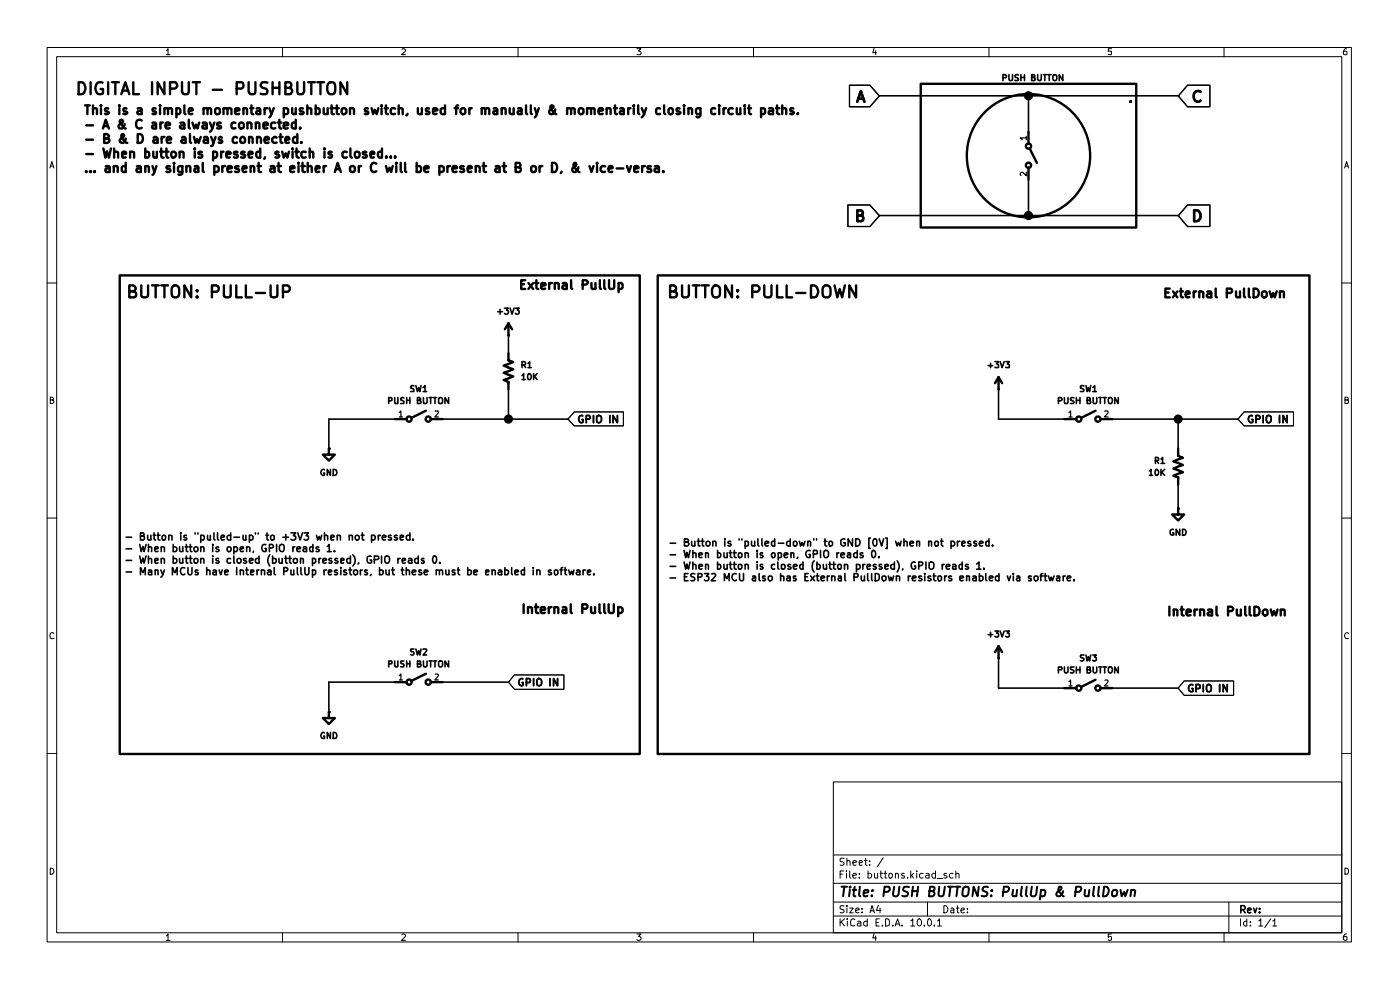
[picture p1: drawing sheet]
<svg xmlns="http://www.w3.org/2000/svg" width="297mm" height="210mm" viewBox="0 0 297 210" stroke-linecap="round" stroke-linejoin="round" font-family="sans-serif">
<g fill="none" stroke="#000" stroke-width=".21">
<path d="M10 10.1h276.7v189.7h-276.7zM12 12h272.6v185.9h-272.6zM35.3 10.8l.3-.5v1.3M35.3 11.6h.8M59.9 10.1v1.9M85.3 10.5l.1-.2h.4l.2 .5-.8 .8h.8M109.9 10.1v1.9M135.1 10.3h.9l-.5 .5 .4 .1 .1 .5-.2 .2-.7-.1M159.9 10.1v1.9M185.4 10.2l-.2 1h.7M185.8 10.8v.8M209.8 10.1v1.9"/>
<path d="M235.8 10.3h-.7v.6h.7v.6h-.7M259.7 10.1v1.9M285.7 10.3l-.5 .1-.1 .3-.1 .7 .2 .2 .5-.1v-.6l-.5-.1-.2 .3M10.6 35.6l.4-1.3 .4 1.3M10.7 35.2h.6M285.2 35.6l.5-1.3 .4 1.3M285.4 35.2h.6M10 60h2M284.6 60h2.1M10.7 84.8h.5l.1-.3-.2-.3h-.4v1.4h.5l.2-.3v-.2l-.3-.3M121.8 87.4h10.4v2.9h-10.4l-1.3-1.4zM263.9 87.4h10.5v2.9h-10.5l-1.3-1.4z"/>
<path d="M285.3 84.8h.6l.1-.4-.7-.2v1.4h.5l.2-.1 .1-.4-.4-.3M10 109.9h2M284.6 109.9h2.1M11.4 134.4l-.2-.2-.5 .2-.1 .4 .2 .7 .6-.1M286.1 134.4a.58 .58 0 0 0-.8 .1 .58 .58 0 0 0 .1 .8l.1 .2 .6-.1M10 159.9h2M109.1 143.2h10.5v3h-10.5l-1.2-1.5zM251.2 144.4h10.5v3.1h-10.5l-1.3-1.5zM284.6 159.9h2.1M176.8 165.9h107.8v32h-107.8zM10.7 184.1a.71 .71 0 0 1 .7 .5 .71 .71 0 0 1-.2 .8h-.5zM35.3 198.5l.3-.4v1.4"/>
<path d="M35.3 199.5h.8M59.9 197.9v1.9M85.3 198.3l.1-.2h.4l.2 .4-.8 1h.8M109.9 197.9v1.9M135.1 198.1h.9l-.5 .5h.2l.3 .3v.3l-.3 .3h-.4l-.2-.2M159.9 197.9v1.9M176.8 194.3h107.8M176.8 191.3h107.8M176.8 187.4h107.8M176.8 181.4h107.8M178.2 194.9v1.5M178.2 185.4h.5"/>
<path d="M178.5 195.6l.7 .8M179 184.7h-.8v1.6M179.1 192.2a.64 .64 0 0 0-.9 .1v.4l.7 .3 .2 .4a.6 .6 0 0 1-.9 .1M179.1 182.1a.64 .64 0 0 0-.9 .1v.4l.7 .3 .2 .4a.6 .6 0 0 1-.9 .2M179.2 194.9l-1 .8M179.6 184.7v.2M179.6 185.3v1M179.7 192.1v.2M179.7 182.7v-.1a.36 .36 0 0 1 .6 .2v.8M179.7 182v1.6M179.7 192.6v1M179.7 194.9v.2"/>
<path d="M179.7 195.4v1M180.3 192.6h.7l-.7 1h.7M180.3 184.7v1.3l.2 .3M180.9 185.8l.8-.2-.1-.3h-.4l-.3 .1 .1 .8h.6M180.9 183l.8-.1-.1-.3-.4-.1-.3 .3 .1 .7h.6M181.4 195.1a.59 .59 0 0 0-.8-.1 .59 .59 0 0 0-.2 .7l.1 .6 .4 .1 .5-.1M181.5 193.1l.8-.1-.1-.3-.4-.1-.3 .3v.6l.3 .1 .4-.1M181.9 195.5h.6l.1 .9M182.3 186.1v.2M182.3 185.3v.1M182.3 183l.7-.1-.2-.4-.5 .1v.9h.6M182.6 195.7l-.5 .1-.2 .3 .2 .3 .5-.1"/>
<path d="M182.9 193.5v.1M182.9 192.7v.2M183.4 182.5h.6M183.6 182v1.5l.4 .1M184 195.5h-.6l-.2 .7a.52 .52 0 0 0 .8 .1M184 194.9v1.5M184.1 185.3a.52 .52 0 0 1 .8 .2l-.2 .7h-.6M184.1 184.7v1.6M184.5 183.4v.2M184.5 182.6v.2M184.6 193.6l.4-1.5 .5 1.5M184.7 193.2h.7"/>
<path d="M185.4 198l-.2 1h.7M185.5 185.3v.7a.37 .37 0 0 0 .3 .3 .37 .37 0 0 0 .4-.2M185.8 198.5v1M185.8 195.7h.6M186.2 185.3v1M186.4 192l-.5 1.1h1M186.5 194.9h-.7v1.5h.7M186.7 192.6v1M186.7 185.3h.6M186.9 184.7v1.3l.4 .3M187.2 196.3v.1M187.4 181.9l-1.3 2"/>
<path d="M187.5 185.3h.6M187.8 184.7v1.5l.3 .1M187.9 194.9h.3a.89 .89 0 0 1 .3 1.4l-.6 .1zM188.6 185.3h.5l.2 .2v.4l-.2 .4-.5-.1zM189.4 196.3v.1M189.9 196.4l.5-1.5 .5 1.5M190 185.4l.2-.1 .4 .1v.9M190 196h.8M190 185.3v1M191.3 196.3v.1M191.9 185.3h-.5l-.1 .1 .1 .4h.5v.4h-.6M192.5 186.1v.2"/>
<path d="M193.2 195.3l.4-.4v1.5M193.2 196.4h.9M193.2 184.7v1.6M193.4 185.7l.4 .6M193.8 185.3l-.6 .5M194.5 184.7v.2M194.5 185.3v1M194.7 195.1l.3-.2a.82 .82 0 0 1 .5 .8 .82 .82 0 0 1-.5 .7 .93 .93 0 0 1-.3-1.3zM195.8 185.3a.52 .52 0 0 0-.7 .2l.1 .7h.6M196.1 196.3v.1M196.4 185.3h.4l.3 .1v.9M196.8 191.3v3"/>
<path d="M196.8 195.1l.3-.2a.82 .82 0 0 1 .5 .8 .82 .82 0 0 1-.5 .7l-.3-.1v-.5zM197.1 185.6l-.5 .1-.3 .2 .3 .4 .5-.1M198.2 196.3v.1M198.5 185.3a.52 .52 0 0 0-.8 .2l.2 .7h.6M198.5 184.7v1.6M198.8 186.4h1.2M198.9 195.3h.2l.2-.4v1.5M198.9 196.4h.8M200.2 192.1a.77 .77 0 0 1 .9 .8 .77 .77 0 0 1-.9 .7zM200.8 185.3h-.3l-.3 .1 .1 .3 .6 .2-.1 .3h-.6M201.8 192.7h.5l.1 .9M202.2 185.3a.52 .52 0 0 0-.8 .2l.2 .7h.6"/>
<path d="M202.4 193h-.6l-.1 .3 .1 .3 .6-.1M202.8 185.4l.2-.1 .5 .1v.9M202.8 184.7v1.6M202.9 192.6h.6M203.1 192.1v1.4l.4 .1M203.9 193.1l.7-.1v-.3l-.6-.1-.1 .3v.6l.1 .1 .6-.1M205.2 193.5v.1M205.2 192.7v.2M209.8 197.9v1.9M235.8 198.1h-.7v.7l.2-.2 .5 .2-.1 .6-.4 .1-.2-.2M259.7 197.9v1.9M260.7 191.3v6.6"/>
<path d="M263.1 194.9v1.5M264.5 195.5l-.4-.1-.3 .3v.5l.3 .2 .4-.1M264.5 194.9v1.5M265.3 196.3v.1M265.3 195.5v.2M267 195.3l.5-.4v1.5M267 196.4h.9M269.6 194.9l-1.3 1.9M270 195.3h.2l.2-.4v1.5M270 196.4h.8M285.3 184.1l.7 .2 .1 .6-.3 .5h-.5zM285.7 198.1l-.5 .1-.1 .3-.1 .7 .2 .3 .5-.2v-.6l-.5-.1-.2 .3"/>
</g>
<g fill="none" stroke="#000" stroke-width=".34">
<path d="M212.8 16.5l.6-.1 .1-.3-.2-.3h-.5v1.3M214 15.8v1l.3 .3h.2l.3-.3v-1M216.1 15.9h-.7v.5l.6 .2 .1 .2-.3 .3-.5-.1M216.6 15.8v1.3M216.6 16.4h.7M217.3 15.8v1.3M218.9 16.4h.6v-.5l-.6-.1v1.3h.5l.2-.4-.3-.3M220.1 15.8v1l.3 .3h.2l.3-.3v-1M221.3 15.8h.7M221.7 15.8v1.3M222.2 15.8h.8M222.6 15.8v1.3"/>
<path d="M223.4 16l.3-.2 .4 .2 .1 .7-.3 .4-.5-.2zM225.5 15.8v1.3l-.8-1.3v1.3M186.5 20.3h63.4M218.2 20.3v7.6M218.2 38.1v7.6M186.5 45.7h63.4M105.6 66.1h1M106.1 65.6v1M107 65.4h.9l-.5 .4 .5 .2v.4l-.3 .2h-.4l-.2-.1M107.9 71.1v3.8M108.2 65.4l.4 1.2 .5-1.2M109.3 65.4h.9l-.5 .4 .5 .2v.4l-.3 .2-.6-.1"/>
<path d="M110.7 79.7l.4-.5v1.3M110.7 77.4h.7v-.6l-.7-.1v1.3M111.1 77.4l.4 .6M112 79.4l.3-.2a.75 .75 0 0 1 .1 1.3l-.4-.1zM112 77.1l.4-.4v1.3M112 78h.7M113.2 79.2v1.3M113.4 79.8l.6 .7M114 79.2l-.8 .8M209.6 77.6h1M210.1 77v1M211.1 76.7h.7l-.4 .5 .4 .2v.5h-.7"/>
<path d="M212.2 76.7l.4 1.3 .4-1.3M213.4 76.7h.7l-.4 .5 .4 .2v.5h-.7M68.8 99.7a.58 .58 0 0 0-.7 .5 .58 .58 0 0 0 .7 .6v-.5h-.1M70.1 99.6v1.2l-.7-1.2v1.2M70.7 99.6a.65 .65 0 0 1 .8 .6 .65 .65 0 0 1-.8 .6zM82.5 85l.6-.1v-.4l-.1-.2h-.5v1.3M83.7 84.3l.1 1.3 .6-.1v-1.2M83.7 88.9h-13.9v6.3M85.7 84.4l-.4-.1-.3 .3 .1 .3 .6 .3v.3l-.7 .1M86.3 84.3v1.3M86.3 84.9h.7M87 84.3v1.3"/>
<path d="M87.8 81.9l-.4-.1-.3 .2 .1 .4 .6 .2v.4l-.7 .1M88.2 81.8l.4 1.3 .2-.9 .3 .9 .2-1.3M88.6 84.9h.5l.1-.3-.2-.3h-.4v1.3h.6l.1-.4-.3-.3M89.7 82.2l.5-.4v1.3M89.7 83.1h.8M89.8 84.3l.1 1.3 .6-.1 .1-1.2M91 84.3h.7M91.4 84.3v1.3M91.9 84.3h.7M92.3 84.3v1.3M93 84.5l.3-.2a.46 .46 0 0 1 .6 .5l-.2 .8h-.5l-.2-.2zM93.9 88.9h26.6"/>
<path d="M95.2 84.3v1.3l-.8-1.3v1.3M107.9 82.5v6.4M110.7 80.5h.7M123.6 88.2a.74 .74 0 0 0-.9 .6 .74 .74 0 0 0 .6 .9l.4-.2v-.5h-.3M124.4 88.9l.7-.1 .1-.4-.2-.3h-.6v1.6M125.9 88.1v1.6M126.6 88.3l.6-.2a.86 .86 0 0 1 0 1.6l-.6-.3zM129.4 88.1v1.6M131 88.1v1.6l-1-1.6v1.6M211.8 82.5v6.4h14M224.5 85l.7-.1 .1-.3-.3-.3h-.5v1.3M225.8 84.3l.1 1.3 .6-.1 .1-1.2"/>
<path d="M227.8 84.4h-.6v.5l.4 .1 .2 .3-.1 .3h-.6M228.3 84.9h.8M228.3 84.3v1.3M229.1 84.3v1.3M230 81.9h-.7v.5l.4 .1 .3 .3-.2 .3h-.6M230.4 81.8l.2 1.3 .3-.9 .2 .9 .3-1.3M230.6 84.9h.6v-.5l-.6-.1v1.3h.6l.2-.4-.3-.3M231.8 82.2l.4-.4v1.3M231.8 83.1h.8M231.9 84.3v1l.2 .3h.4l.2-.3v-1M233.1 84.3h.7M233.4 84.3v1.3"/>
<path d="M234 84.3h.8M234.4 84.3v1.3M235.4 84.3a.46 .46 0 0 1 .6 .5l-.2 .8h-.5l-.1-.2a.9 .9 0 0 1 .2-1.1zM236 88.9h26.6M237.2 84.3v1.3l-.7-1.3v1.3M243.8 99.9l.4-.3v1.2M245.1 99.7l.3-.1a.68 .68 0 0 1 .4 .6 .68 .68 0 0 1-.4 .6h-.3zM245.1 97.7l.7-.1v-.4l-.7-.2v1.3M245.4 97.7l.4 .6M246.3 97.4l.3-.4v1.3M246.3 99.6v1.2M246.3 98.3h.8"/>
<path d="M247.1 99.6l-.8 .7M249.9 88.9v6.3M265.7 88.2a.74 .74 0 0 0-.9 .6 .74 .74 0 0 0 .5 .9l.5-.2v-.5h-.3M266.4 88.9l.8-.1v-.6l-.8-.1v1.6M268 88.1v1.6M268.7 88.3l.5-.2a.86 .86 0 0 1 0 1.6l-.4-.1-.1-.2zM271.4 88.1v1.6M273 88.1v1.6l-.8-1.6v1.6M26.8 114h1.1M26.8 116.4h1.1M26.8 118.9h1.1M29.6 115.5l.4 1.5 .3-1.1 .3 1.1 .4-1.5"/>
<path d="M29.6 117.9l.4 1.6 .3-1.1 .3 1.1 .4-1.6M29.8 113.7h.7v-.6l-.7-.1v1.6h.6a.45 .45 0 0 0 .3-.5 .45 .45 0 0 0-.4-.4M31.3 113.5l.1 1 .3 .1 .3-.2M31.5 116.2l.2-.2 .5 .2v.8M31.5 118.5l.5-.1 .2 .2v.9M31.5 115.5v1.5M31.5 117.9v1.6M32 113.5v1.1M32.5 113.5h.5M32.7 113v1.3l.3 .3M32.9 116.5l.6-.2v-.2l-.5-.1-.1 .2v.7h.6M32.9 119l.6-.2v-.3l-.5-.1-.1 .2v.8h.6"/>
<path d="M33.4 113.5h.6M33.5 113v1.3l.5 .3M34.2 116.2l.3-.2 .4 .2v.8M34.2 118.5l.4-.1 .3 .2v.9M34.2 116v1M34.2 118.4v1.1M34.4 113.8l.2-.3 .5 .1v.9l-.5 .1-.1-.2zM35.8 113.7l.2-.2 .5 .2v.9M35.8 113.5v1.1M36.7 116.1a.52 .52 0 0 1 .8 .1l-.2 .7h-.6M36.7 118.5l.5-.1 .3 .3-.2 .7h-.6M36.7 115.5v1.5"/>
<path d="M36.7 117.9v1.6M38.1 116v.8a.37 .37 0 0 0 .3 .2 .37 .37 0 0 0 .4-.2M38.1 118.4v.8a.37 .37 0 0 0 .3 .3 .37 .37 0 0 0 .4-.2M38.4 113v.2M38.4 113.5v1.1M38.8 116v1M38.8 118.4v1.1M39.3 116h.6M39.3 118.4h.6M39.5 113.6h-.5v.4l.6 .2-.1 .4-.5-.1M39.5 115.5v1.4l.4 .1M39.5 117.9v1.5l.4 .1"/>
<path d="M40.1 116h.6M40.1 118.4h.6M40.4 115.5v1.3l.3 .2M40.4 117.9v1.3l.3 .3M41.1 116.2a.47 .47 0 0 1 .5-.2 .47 .47 0 0 1 .4 .2v.5l-.3 .3-.5-.2zM41.4 113v.3M42 113v.3M42.6 113.6l.5-.1 .2 .3v.4l-.2 .4-.5-.1M42.6 116.2l.2-.2 .5 .2v.8M42.6 118.5l.5-.1 .2 .2v.9M42.6 113.5v1.6M42.6 116v1"/>
<path d="M42.6 118.4v1.1M44 113.5l.1 1 .3 .1 .2-.2M44.6 113.5v1.1M45.1 115.5v.2M45.1 117.9v.1M45.1 116v1M45.1 118.4v1.1M45.4 113v1.3l.2 .3M46.1 113v1.3l.3 .3M46.4 116.1l-.3-.1-.3 .2 .1 .2 .6 .3-.1 .2h-.6M46.4 118.5l-.3-.1-.3 .2 .1 .3 .6 .2-.1 .3h-.6M46.9 114l.7-.1v-.3l-.5-.1-.2 .2 .1 .8h.6"/>
<path d="M48.2 116.2a.47 .47 0 0 1 .4-.2 .47 .47 0 0 1 .4 .2v.5l-.3 .3-.4-.2zM48.9 113.6a.52 .52 0 0 0-.7 .2l.1 .7h.6M48.9 118.5l-.4-.1-.3 .3 .1 .7h.6M48.9 113v1.6M49.6 116.1l.5-.1 .3 .2v.5l-.3 .3-.5-.1M49.6 117.9v1.5l.2 .1M49.6 114h1.2M49.6 116v1.5M51 116.5l.6-.2v-.2l-.5-.1-.1 .2 .1 .7h.5M51.6 113.5v1l.4 .1 .2-.2M52.2 113.5v1.1M52.2 118.5l-.3-.1-.3 .2 .1 .3 .6 .2-.1 .3h-.6"/>
<path d="M52.3 116.2l.3-.2 .4 .2v.8M52.3 116v1M52.9 113.6a.52 .52 0 0 1 .8 .2l-.2 .7h-.6M52.9 119l.8-.2-.1-.3-.4-.1-.3 .2 .1 .8h.6M52.9 113.5v1.6M53.8 116.9l-.1 .3M54.2 113v.3M54.8 113v.3M54.9 118.5l-.4-.1-.3 .3 .2 .7h.5M54.9 117.9v1.6M56.4 115.6a.74 .74 0 0 0-.9 .5 .74 .74 0 0 0 .5 .9l.5-.2v-.5h-.3M56.4 113.5h.6"/>
<path d="M56.6 113v1.3l.4 .3M57.1 116.2h.8l.1-.5-.3-.2h-.6v1.5M57.2 117.7a1.85 1.85 0 0 0 0 2.4M57.4 113.8l.3-.3 .4 .1 .1 .8-.5 .2-.3-.4zM57.8 118.5l.5-.1 .3 .3-.2 .7h-.6M57.8 117.9v1.6M58.7 115.5v1.5M59.2 118.4l.1 1 .4 .1 .2-.2M59.4 115.7l.3-.2 .5 .2 .1 .8-.2 .4a.54 .54 0 0 1-.8-.4zM59.9 118.4v1.1M60 114h1.2M60.4 118.4h.6"/>
<path d="M60.6 117.9v1.3l.4 .3M60.6 113.4v1.2M61.2 118.4h.6M61.5 117.9v1.3l.3 .3M61.7 113h1l-.5 .6 .5 .1v.7l-.3 .2-.7-.2M62.1 116v1M62.6 116l-.5 .2M63 116.5l.8-.2-.1-.2-.5-.1-.2 .2 .1 .7h.6M63.2 113l.5 1.6 .5-1.6M63.8 118.5l.4-.1 .1 .2v.9M63.8 118.4v1.1M64.3 116.1l.5-.1 .2 .2v.8"/>
<path d="M64.5 113h.9l-.5 .6 .5 .1a.6 .6 0 0 1-.2 .9l-.7-.2M65 116.3l-.5 .1-.2 .3 .2 .3 .5-.1M66.3 118.5l.4-.1 .3 .3-.1 .6-.2 .2-.4-.1M66.3 118.4v1.6M66.4 116.1l-.4-.1-.3 .2 .1 .7h.6M66.4 115.5v1.5M67.1 113.5l.3 1.1 .3-.8 .3 .8 .2-1.1M67.6 116.1l-.3-.1-.2 .2v.2l.6 .3-.1 .2h-.5M67.6 118.4v1.1M68.1 118.4l-.5 .3M68.5 119l.8-.2-.1-.3-.5-.1-.2 .2 .1 .8h.6M68.8 113.7l.3-.2 .4 .2v.9"/>
<path d="M68.8 113v1.6M69.4 115.9l.4-.4v1.5M69.4 117h.9M70.2 114l.7-.1-.2-.4h-.3l-.2 .2v.6l.2 .3 .4-.1M70.4 118.5l-.4-.1-.2 .2v.3l.6 .2v.3h-.6M71 116.8v.2M71.5 113.7l.3-.2 .4 .2v.9M71.5 113.5v1.1M71.6 118.5l-.3-.1-.3 .2 .1 .3 .6 .2-.1 .3h-.6M72.3 119l.7-.2-.2-.4-.5 .1v.9h.6M74.1 113.7l.2-.2 .5 .2v.9M74.1 113.5v1.1"/>
<path d="M74.3 118.5l-.5-.1-.2 .3v.4l.2 .4 .5-.1M74.3 117.9v1.6M74.8 117.7a1.62 1.62 0 0 1 0 2.4M75.4 113.8a.47 .47 0 0 1 .4-.3 .47 .47 0 0 1 .4 .3v.4l-.3 .4-.5-.2zM76.1 119.4l-.2 .2M76.6 113.5h.6M76.9 113v1.5l.3 .1M78.7 118l-.3-.1-.4 .2v1.1a.53 .53 0 0 0 .8 .1v-.5h-.3M78.8 113.6l.5-.1 .3 .3v.4l-.3 .4-.5-.1M78.8 113.5v1.6M79.4 118.7l.8-.1 .1-.2v-.4l-.9-.1v1.6M80.3 113.5v1.1"/>
<path d="M80.7 113.5l-.4 .3M80.9 117.9v1.6M81.1 114l.8-.1-.1-.3-.4-.1-.3 .2 .1 .8h.6M81.7 118.1l.3-.2a.57 .57 0 0 1 .6 .5l-.1 .8-.2 .3h-.3a1.09 1.09 0 0 1-.3-1.4zM83 113.6l-.4-.1-.2 .2 .1 .3 .6 .2-.1 .3h-.6M84.2 113.6l-.3-.1-.2 .2v.3l.6 .2-.1 .3h-.5M84.4 118.4v1.1M84.9 114l.7-.1-.2-.4-.5 .1v.9h.6M84.9 118.4l-.4 .1-.1 .2M85.3 119l.7-.2-.1-.4h-.4l-.2 .2v.6l.2 .3 .4-.1M86.7 118.5l.4-.1 .3 .2v.9M87 113.6l-.6-.1-.2 .3v.4l.2 .4 .6-.1"/>
<path d="M87 113v1.6M87.4 118.8l-.8 .2 .3 .5 .5-.1M87.6 114.4v.2M88.7 118.5l-.4-.1-.3 .3 .1 .7h.6M88.7 117.9v1.6M89.9 118.5l-.3-.1-.2 .2 .2 .4 .4 .1-.1 .3h-.5M91.9 118a.36 .36 0 0 1 .6 .2l.1 .7-.3 .6a.89 .89 0 0 1-.4-1.5zM93.3 119.3v.2M142.2 115.2h1.1M142.2 117.7h1.1M145.1 116.8l.4 1.5 .2-1.1 .3 1.1 .4-1.5M145.1 119.2l.4 1.5 .2-1.1 .3 1.1 .4-1.5"/>
<path d="M145.2 115h.7l.1-.4-.3-.3h-.5v1.5h.6l.2-.1 .1-.4-.4-.3M146.7 114.8v.8a.37 .37 0 0 0 .3 .2 .37 .37 0 0 0 .4-.1M147 117.4l.2-.1 .5 .1v.9M147 119.8l.4-.1 .3 .2v.8M147 116.8v1.5M147 119.2v1.5M147.4 114.8v1M147.9 114.8h.6M148.2 114.3v1.4l.3 .1M148.3 117.8l.7-.2-.1-.3h-.4l-.2 .1v.8h.6M148.8 114.8h.6M149 114.3v1.3l.4 .2"/>
<path d="M149.7 117.4l.2-.1 .4 .1v.9M149.7 119.8l.4-.1 .2 .2v.8M149.7 117.3v1M149.7 119.7v1M149.8 115.1a.47 .47 0 0 1 .4-.3 .47 .47 0 0 1 .4 .3v.4l-.3 .3-.4-.1zM151.2 115l.3-.2 .4 .2v.8M151.2 114.8v1M152.2 117.3h.5l.2 .2-.1 .6-.1 .2-.5-.1M152.2 119.8l.5-.1 .2 .3-.1 .6-.1 .1-.5-.1M152.2 116.8v1.5M152.2 119.2v1.5M153.6 117.3l.1 .9 .3 .1 .3-.2"/>
<path d="M153.6 119.7l.1 .9 .3 .1 .3-.1M153.8 114.3v.2M153.8 114.8v1M154.3 117.3v1M154.3 119.7v1M154.7 117.3h.6M154.7 119.7h.6M154.9 116.8v1.2l.4 .3M154.9 119.2v1.3l.4 .2M155 114.9l-.3-.1-.3 .2 .1 .2 .6 .3-.1 .2h-.6M155.6 117.3h.6M155.6 119.7h.6"/>
<path d="M155.8 116.8v1.2l.4 .3M155.8 119.2v1.3l.4 .2M156.7 117.3h.4l.3 .2v.4l-.3 .4-.4-.1zM156.7 119.8l.4-.1 .3 .3v.4l-.3 .3-.4-.1zM156.8 114.3v.3M157.4 114.3v.3M158.1 114.9l.4-.1 .2 .2v.7l-.2 .1-.4-.1M158.1 117.4l.1-.1 .5 .1v.9M158.1 119.8l.4-.1 .2 .2v.8M158.1 114.8v1.5M158.1 117.3v1M158.1 119.7v1"/>
<path d="M159.4 114.8v.8a.37 .37 0 0 0 .3 .2 .37 .37 0 0 0 .4-.1M160.1 114.8v1M160.6 116.8v.1M160.6 119.2v.1M160.6 117.3v1M160.6 119.7v1M160.8 114.3v1.3l.2 .2M161.6 114.3v1.3l.2 .2M161.8 117.3h-.5v.4l.6 .2-.2 .4-.4-.1M161.8 119.8h-.5v.3l.6 .3-.2 .3-.4-.1M162.3 115.3l.8-.2-.1-.2-.4-.1-.3 .2 .1 .7h.6M163.9 117.3h.3l.2 .2-.1 .7-.1 .1h-.3l-.2-.4v-.4z"/>
<path d="M164.3 114.9l-.4-.1-.2 .3v.6l.2 .1 .4-.1M164.3 119.8l-.4-.1-.2 .3v.6l.2 .1 .4-.1M164.3 114.3v1.5M165 119.2v1.3l.3 .2M165.1 117.3h.4l.3 .1v.7l-.3 .2-.4-.1M165.1 115.2h1.2M165.1 117.3v1.5M165.8 119.8h.7v.6l-.2 .3-.5-.1zM166.4 117.8l.7-.2-.1-.3h-.4l-.2 .1 .1 .8h.5M167.6 114.9a.52 .52 0 0 0-.7 .2l.1 .6h.6M167.6 114.3v1.5M167.7 119.8l-.4-.1-.2 .2 .2 .3 .5 .2-.1 .2h-.6"/>
<path d="M167.8 117.4l.2-.1 .4 .1v.9M167.8 117.3v1M168.3 115l.5-.2 .3 .3v.4l-.3 .3-.5-.1zM169.2 118.2l-.1 .2M169.6 114.8l.2 1 .4-.7 .2 .7 .4-1M170.3 119.8l-.4-.1-.2 .3 .1 .6 .1 .1 .4-.1M170.3 119.2v1.5M171.4 115l.1-.2 .5 .2v.8M171.4 114.8v1M171.9 116.8a.74 .74 0 0 0-1 .4 .74 .74 0 0 0 .4 1h.6v-.6h-.3M172.6 117.5l.8-.1v-.5l-.3-.1h-.5v1.5M172.6 114.3v.3"/>
<path d="M172.7 119a1.85 1.85 0 0 0 0 2.3M173.2 114.3v.3M173.3 119.8l.4-.1 .3 .3-.1 .6h-.6M173.3 119.2v1.5M174.1 116.8v1.5M174.7 119.7v.8a.37 .37 0 0 0 .3 .2 .37 .37 0 0 0 .3-.1M174.8 116.9l.3-.1a.57 .57 0 0 1 .7 .5l-.1 .7-.3 .3h-.3l-.3-.5zM174.8 114.8h.6M175 114.3v1.3l.4 .2M175.3 119.7v1M175.9 119.7h.5M175.9 114.9l.5-.1 .2 .3v.4l-.2 .3-.5-.1z"/>
<path d="M176 119.2v1.3l.4 .2M176.7 119.7h.6M176.9 119.2v1.3l.4 .2M177.5 117.3v1M177.8 119.8h.6v.8l-.4 .1-.2-.1zM178 117.3l-.5 .2M178.4 117.8l.8-.2-.1-.3h-.5l-.2 .1 .1 .8h.6M179.2 119.8l.4-.1 .2 .2v.8M179.2 119.7v1M179.2 114.4l-.3-.1-.5 .3v.9l.2 .2 .4 .1 .3-.1v-.6h-.3M179.8 117.3h.6v1M180.4 117.6l-.7 .3 .2 .4 .5-.1"/>
<path d="M180.8 114.3v1.5l-.9-1.5v1.5M181.5 114.3a.78 .78 0 0 1 1 .8 .78 .78 0 0 1-1 .7zM181.7 119.8l.4-.1 .4 .3-.2 .6h-.6M181.7 119.7v1.5M181.9 117.3a.52 .52 0 0 0-.8 .2l.2 .7h.6M181.9 116.8v1.5M183 117.3h-.3l-.2 .1v.3l.6 .2-.1 .3h-.5M183 119.7v1M183.5 119.7l-.5 .3M184.7 114.1h-.4v2.2h.4M185 116.9l.3-.1a.82 .82 0 0 1 .5 .7 .82 .82 0 0 1-.5 .8l-.3-.2-.1-.4zM185.5 114.3l.5 .3v.9l-.3 .3-.4-.3a.99 .99 0 0 1 .2-1.2z"/>
<path d="M185.8 119.8l-.3-.1-.2 .2v.2l.6 .3-.1 .2h-.5M186.4 118.1v.2M186.5 114.3l.5 1.5 .5-1.5M187 119.8h-.5v.3l.6 .3-.2 .3-.4-.1M187.9 114.1h.3v2.2h-.3M189.7 119.8l-.4-.1-.3 .3 .1 .6h.6M189.7 119.2v1.5M190 114.8l.3 1 .3-.7 .3 .7 .3-1M190.3 119a1.85 1.85 0 0 1 0 2.3M191.8 115l.2-.2 .4 .2v.8M191.8 114.3v1.5M193 115.3l.8-.2-.1-.2-.4-.1-.3 .2 .1 .7h.6"/>
<path d="M194.1 119.3a.7 .7 0 0 0-.8 .7 .7 .7 0 0 0 .8 .6l.1-.5h-.2M194.5 115l.1-.2 .5 .1v.9M194.5 114.8v1M194.9 120h.6l.2-.3v-.4l-.8-.1v1.5M196.4 119.2v1.5M197 115l.2-.2 .4 .1v.9M197 114.8v1M197.1 119.4l.6-.2a.86 .86 0 0 1 0 1.5l-.6-.2zM198.5 114.8l.6 .2v.7l-.3 .1h-.3l-.2-.3v-.4zM199.6 114.8h.5M199.7 114.3v1.3l.4 .2M199.9 119.7v1"/>
<path d="M200.3 119.7l-.4 .3M201.8 114.9a.52 .52 0 0 1 .7 .2l-.1 .6h-.6M201.8 114.8v1.5M202.1 119.8l.5-.1 .2 .2v.8M203.1 114.8v1M203.6 114.8l-.5 .3M204 115.3l.7-.2-.1-.3h-.4l-.2 .2v.6l.2 .2 .4-.1M204.1 119.8l-.4-.1-.2 .3v.4l.2 .3 .4-.1M204.1 119.2v1.5M205.4 119.8l-.3-.1-.3 .2 .1 .2 .6 .3-.1 .2h-.6M205.9 114.9l-.3-.1-.3 .2 .1 .2 .6 .3-.1 .2h-.6M207.2 114.9l-.4-.1-.2 .2 .2 .3 .4 .1v.3h-.6"/>
<path d="M207.2 119.6l.5-.4v1.5M207.8 115.3l.7-.2-.1-.2-.4-.1-.2 .2 .1 .7h.5M209.8 114.9l-.4-.1-.3 .3 .1 .6h.6M209.8 114.3v1.5M210.6 115.7v.1M243.8 100.8h.7M246.5 100.2l.6 .6M248.9 112.4l-.2-.1-.5 .3 .1 .8 .4 .1h.3v-.5h-.2M249.9 102.8v5.1M250.3 112.3v1.2l-.8-1.2v1.2M250.9 112.3a.65 .65 0 0 1 .7 .6 .65 .65 0 0 1-.7 .6zM26.8 121.3h1.1"/>
<path d="M29.8 121.9v-1.5l.5 1.1 .5-1.1v1.5M31.5 121l.5-.1 .2 .2v.8M32.2 121.2l-.7 .2v.4h.7M32.9 121h.6v.9M32.9 120.9v1M34.1 120.9l.4 1M34.9 120.9l-.4 1-.4 .5M36.6 121.9v-1.5l.5 1.1 .5-1.1v1.5M39.2 120.5a.67 .67 0 0 0-.9 .1 .67 .67 0 0 0 .1 .9l.1 .3 .3 .1 .4-.1M39.9 120.4v1.2l.2 .3h.4l.2-.3v-1.2M42 121l-.4-.1-.2 .2 .2 .3 .5 .2-.1 .2h-.6M43.9 121l.4-.1 .2 .2v.8"/>
<path d="M43.9 120.4v1.5M45.2 121l.4-.1 .3 .2v.8M45.9 121.2l-.8 .3 .3 .4 .5-.1M46.5 120.9l.3 1 .4-1M47.7 121.4l.7-.2-.1-.2-.4-.1-.2 .2 .1 .7h.5M50.2 120.4v1.5M51 121l.4-.1 .2 .2v.8M51 120.9v1M52.2 120.9h.5M52.3 120.4v1.3l.4 .2M53.2 121.4l.6-.2-.1-.3-.5 .1v.8h.6M54.5 120.9v1"/>
<path d="M54.9 120.9l-.4 .3M55.5 121l.4-.1 .2 .2v.8M55.5 120.9v1M56.8 121l.4-.1 .3 .2v.8M57.5 121.2l-.8 .3 .3 .4 .5-.1M58.2 120.4v1.3l.2 .2M60.2 121.2l.7-.1 .1-.2v-.4l-.8-.1v1.5M61.7 120.9v.9l.4 .1 .2-.1M62.3 120.9v1M63.1 120.4v1.3l.1 .2M63.8 120.4v1.3l.3 .2M64.7 120.4v1.2l.2 .3h.4l.2-.3v-1.2"/>
<path d="M66.3 121l.4-.1 .3 .3v.4l-.3 .3-.4-.1M66.3 120.9v1.5M68.7 120.9v1M69.3 120.9l-.5 .1-.1 .2M69.7 121.4l.7-.2-.2-.3h-.4l-.1 .2v.6l.1 .2 .5-.1M71.5 121l-.3-.1-.2 .2v.2l.6 .3-.1 .2h-.5M72.3 120.4v.1M72.3 120.9v1M73.5 121l-.3-.1-.3 .2 .1 .2 .6 .3-.1 .2h-.6M74 120.9h.6M74.3 120.4v1.3l.3 .2M76.5 120.9v1"/>
<path d="M76.9 120.9l-.4 .3M77.9 121h-.5v.3l.6 .3-.2 .3-.4-.1M78.7 121.8l-.1 .3M80.5 121l.4-.1 .4 .3-.2 .6h-.6M80.5 120.4v1.5M81.9 120.9l.1 .9 .4 .1 .1-.1M82.5 120.9v1M83.1 120.9h.6M83.3 120.4v1.3l.4 .2M85.1 120.9h.6M85.3 120.4v1.3l.4 .2M86.2 121l.4-.1 .3 .2v.8"/>
<path d="M86.2 120.4v1.5M87.5 121.4l.7-.2-.1-.2-.4-.1-.2 .2v.7h.6M87.8 137.7h-.6l-.1 .1 .1 .4 .6 .2v.4l-.2 .1h-.5M88.2 137.7l.4 1.2 .2-.9 .3 .9 .2-1.2M89.4 121l-.4-.1-.2 .2 .2 .3 .5 .2-.1 .2h-.6M89.7 137.8l.6-.1 .2 .1-.1 .4-.7 .7h.8M90 121.4l.8-.2-.1-.2-.4-.1-.3 .2 .1 .7h.6M92.5 121l.5-.1 .2 .2v.8M92.5 120.9v1M93.2 121.1l.3-.2 .4 .2v.8M94.6 120.9v.8a.37 .37 0 0 0 .3 .2 .37 .37 0 0 0 .3-.1M95.2 120.9v1"/>
<path d="M96.5 121l-.4-.1-.2 .2 .2 .3 .4 .1v.3h-.6M97 120.9h.5M97.2 120.4v1.3l.3 .2M99.2 121l.5-.1 .3 .3-.2 .6h-.6M99.2 120.4v1.5M100.5 121.4l.8-.2-.1-.2-.4-.1-.3 .2 .1 .7h.6M103 121.4l.7-.2-.2-.3-.5 .1v.8h.6M104.4 121l.4-.1 .3 .2v.8M104.4 120.9v1M105.7 121l.5-.1 .2 .2v.8M106.4 121.2l-.7 .3 .2 .4 .5-.1M107.1 121l.5-.1 .3 .3v.4l-.3 .3-.5-.1"/>
<path d="M107.1 120.4v1.5M108.5 120.4v1.3l.2 .2M109.2 121.4l.8-.2-.1-.2-.4-.1-.3 .2 .1 .7h.6M111.3 121l-.5-.1-.2 .3 .1 .6h.6M111.3 120.4v1.5M113.1 120.4v.1M113.1 120.9v1M113.9 121l.4-.1 .3 .2v.8M113.9 120.9v1M116.9 121l-.3-.1-.3 .2 .1 .2 .6 .3-.1 .2h-.6M117.7 121l.4-.1 .3 .3v.4l-.3 .3-.4-.1zM118.8 120.9h.6"/>
<path d="M119.4 120.4l-.4 .2v1.3M119.7 120.9h.5M119.9 120.4v1.3l.3 .2M120.6 120.9l.3 1 .3-.7 .3 .7 .3-1M122.3 121l.5-.1 .2 .2v.8M123 121.2l-.7 .3 .2 .4 .5-.1M123.7 120.9v1M124.2 120.9l-.4 .1-.1 .2M124.6 121.4l.7-.2-.2-.3h-.3l-.2 .2v.6l.2 .2 .4-.1M126 121.8v.1M142.2 120.1h1.1M142.2 122.6h1.1"/>
<path d="M145.2 122.3h.5M146 121.7h-.8v1.5h.8M147.4 121.8l-.6-.1a.35 .35 0 0 0-.3 .3 .35 .35 0 0 0 .3 .3l.4 .1 .2 .5-.2 .3-.6-.1M148.1 122.4h.6l.2-.2-.1-.4-.7-.1v1.5M148.3 120.2l.7-.1-.1-.3-.4-.1-.2 .2v.7h.6M149.4 121.7h1l-.5 .6h.4a.6 .6 0 0 1-.2 .9l-.7-.2M151 121.8l.6-.1a.36 .36 0 0 1 .1 .6l-.8 .9h.9M153.7 123.2v-1.5l.5 1.1 .5-1.1v1.5M156.2 121.8a.71 .71 0 0 0-.9 .6 .71 .71 0 0 0 .9 .7v-.1M156.9 121.7v1.2l.3 .3 .5-.2v-1.3M159.7 122.3h.6v.9M160.3 122.5l-.7 .3 .2 .4 .5-.1"/>
<path d="M161 121.7v1.2l.3 .3M162.3 122.3h-.5v.3l.6 .3-.2 .3-.4-.1M165.6 122.3l.4-.1 .3 .1v.9M165.6 121.7v1.5M167 122.3l.4-.1 .2 .1v.9M167.6 122.5l-.7 .3 .2 .4 .5-.1M168.3 120.2l.8-.1-.1-.3-.4-.1-.3 .2 .1 .7h.6M168.8 122.3h-.5v.3l.6 .3-.2 .3-.4-.1M170.8 122.3h.5M171.4 121.7h-.6v1.5h.6M172 122.2l.8 1M172.8 122.2l-.8 1"/>
<path d="M173.1 122.2h.6M173.4 121.7v1.4l.3 .1M174.2 122.7l.7-.2-.1-.2-.4-.1-.2 .1v.8h.6M175.5 122.2v1M175.9 122.2l-.4 .2M176.4 122.3l.5-.1 .2 .1v.9M176.4 122.2v1M177.9 122.3l.4-.1 .2 .1v.9M178.5 122.5l-.7 .3 .2 .4 .5-.1M179.2 121.7v1.2l.2 .3M181.2 122.4l.7-.1v-.5l-.7-.1v1.5M182.7 122.2v.7a.37 .37 0 0 0 .3 .3 .37 .37 0 0 0 .4-.2"/>
<path d="M183.4 122.2v1M184 120.2l.7-.1-.2-.4-.5 .1v.8h.6M184.1 121.7v1.2l.2 .3M184.9 121.7v1.2l.2 .3M185.7 121.7l.7 .1 .1 1a.67 .67 0 0 1-.8 .4zM187.7 120.2l.8-.1-.1-.3-.4-.1-.3 .2 .1 .7h.6M188.5 122.2l.2 1 .3-.8 .3 .8 .3-1M190.2 122.3l.4-.1 .2 .1v.9M190.2 122.2v1M191.5 120.6l-.1 .3M192.7 122.2v1M193.1 122.2l-.4 .2"/>
<path d="M193.5 122.7l.8-.2-.1-.2-.4-.1-.3 .1 .1 .8h.6M195.5 122.3l-.4-.1-.2 .1 .2 .4 .5 .2-.1 .2h-.6M196.2 121.7v.1M196.2 122.2v1M197.4 122.3l-.3-.1-.3 .1 .1 .3 .6 .3-.1 .2h-.6M198 122.2h.5M198.1 121.7v1.2l.4 .3M199.1 122.3l.4-.1 .2 .2v.5l-.2 .3-.4-.1zM200.4 122.2v1M200.7 120.2l.8-.1-.1-.3-.4-.1-.3 .2 .1 .7h.6M200.8 122.2l-.4 .2M201.8 122.3l-.3-.1-.2 .1v.3l.6 .3-.1 .2h-.5"/>
<path d="M202.8 120.1l-.7 .1v.4h.7M203.6 122.7l.8-.2-.1-.2-.4-.1-.3 .1 .1 .8h.6M205.1 122.3h.6v.9M205.1 122.2v1M206.4 122.3l.4-.1 .3 .1v.9M207.1 122.5l-.8 .3 .3 .4 .5-.1M207.2 120.7h.9M207.8 122.3l.4-.1 .3 .2-.1 .7h-.6M207.8 121.7v1.5M208.7 120.6v.1M209.1 121.7v1.2l.3 .3M209.6 134.6h1"/>
<path d="M209.9 122.7l.8-.2-.1-.2-.5-.1-.2 .1 .1 .8h.6M210.1 134.1v1M211.1 133.9h.7l-.4 .4 .4 .2v.5l-.2 .1h-.4l-.1-.1M211.8 139.6v6.4h14M211.9 122.3l-.4-.1-.3 .2 .1 .7h.6M211.9 121.7v1.5M212.2 133.9l.4 1.2 .4-1.2M213.4 133.9h.7l-.4 .4 .4 .2v.5l-.2 .1h-.4l-.1-.1M213.7 122.2l.3 1 .4-1M215 121.7v.1M215 122.2v1M215.7 122.3l.5-.1 .1 .1v.9"/>
<path d="M216.3 122.5l-.7 .3 .2 .4 .5-.1M218.8 122.3l-.4-.1-.2 .1 .2 .4 .4 .1v.3h-.6M220.6 122.2h.6M221.2 121.7l-.4 .1v1.4M221.5 122.2h.6M221.7 121.7v1.4l.4 .1M222.4 122.2l.4 1 .2-.8 .3 .8 .3-1M224.2 122.3h.6v.9M224.8 122.5l-.7 .3 .2 .4 .5-.1M225.6 122.2v1M226 122.2l-.4 .2M226.4 122.7l.8-.2-.1-.2-.4-.1-.3 .1 .1 .8h.6"/>
<path d="M227.8 123v.2M230 138.9h-.7v.5l.4 .1 .3 .5-.3 .2-.5-.1M230.4 138.9l.2 1.3 .3-.9 .2 .9 .3-1.3M231.8 138.9h.8l-.4 .5 .4 .2-.1 .5-.5 .1-.2-.2M68.8 155.4a.66 .66 0 0 0-.7 .4 .66 .66 0 0 0 .2 .8h.5v-.5h-.1M70.1 155.4v1.2l-.7-1.2v1.2M70.7 155.4a.71 .71 0 0 1 .7 .4 .71 .71 0 0 1-.2 .8h-.5zM82.5 140.8h.6v-.5l-.6-.1v1.3M83.7 140.2v1l.3 .3 .4-.2v-1.1M83.7 144.7h-13.9v6.3M85.7 140.2h-.6l-.1 .2 .1 .3 .6 .3v.3l-.2 .2-.5-.1M86.3 140.2v1.3"/>
<path d="M86.3 140.8h.7M87 140.2v1.3M88.6 140.8h.4l.2-.4-.1-.2h-.5v1.3h.5l.2-.4-.3-.3M89.8 140.2v1l.3 .3h.2l.3-.3v-1M91 140.2h.7M91.4 140.2v1.3M91.9 140.2h.7M92.3 140.2v1.3M93 140.4l.2-.2h.5a.93 .93 0 0 1-.1 1.3h-.3l-.3-.3zM93.9 144.7h14M95.2 140.2v1.3l-.8-1.3v1.3M110.9 144a.7 .7 0 0 0-.8 .7 .7 .7 0 0 0 .8 .7l.1-.6h-.3"/>
<path d="M111.7 144.8l.7-.1v-.7l-.7-.1v1.6M113.2 143.9v1.6M114 144a.54 .54 0 0 1 .9 .4l-.1 .9-.3 .2-.5-.1-.1-.5zM116.7 143.9v1.6M118.3 143.9v1.6l-.9-1.6v1.6M224.5 142.1h.6l.2-.5-.2-.1h-.6v1.2M225.8 141.5v1l.3 .2h.2l.3-.2v-1M227.8 141.5h-.6v.5l.4 .1 .2 .4-.2 .2h-.5M228.3 141.5v1.2M228.3 142.1h.8M229.1 141.5v1.2M230.6 142.1l.6-.1v-.5h-.6v1.2h.5l.3-.4-.3-.2"/>
<path d="M231.9 141.5v1l.3 .2h.2l.3-.2v-1M233.1 141.5h.7M233.4 141.5v1.2M234 141.5h.8M234.4 141.5v1.2M235.3 141.5h.5a.93 .93 0 0 1-.2 1.2h-.2a.95 .95 0 0 1-.1-1.2zM236 146h13.9M237.2 141.5v1.2l-.7-1.2v1.2M253.1 145.3a.71 .71 0 0 0-1 .7 .71 .71 0 0 0 1 .6v-.6h-.3M253.7 146h.8l.1-.6-.3-.2h-.6v1.5M255.3 145.2v1.5M256.1 145.3l.5-.1a.97 .97 0 0 1 0 1.5l-.6-.1-.1-.9z"/>
<path d="M258.7 145.2v1.5M260.3 145.2v1.5l-.8-1.5v1.5M263.2 193l.8-.1 .2-.3-.1-.3-.3-.2h-.6v1.5M263.7 193l.5 .6M264.7 193.1l.7-.1-.1-.3-.4-.1-.2 .3 .1 .6h.5M265.9 192.6l.4 1 .3-1M267.2 193.5v.1M267.2 192.7v.2"/>
<circle cx="41.6" cy="118.9" r=".53"/>
<circle cx="50.7" cy="118.9" r=".53"/>
<circle cx="62.7" cy="118.9" r=".53"/>
<circle cx="75.4" cy="121.4" r=".53"/>
<circle cx="163.4" cy="122.7" r=".53"/>
<circle cx="187.5" cy="122.7" r=".53"/>
<circle cx="219.8" cy="122.7" r=".53"/>
</g>
<g fill="none" stroke="#000" stroke-width=".42">
<path d="M178.5 188.1h1.2M179.1 188.1l-.2 2M180.3 188.8l-.2 1.3M180.4 188.1l-.2 .1h.3l-.1-.1-.1 .2M180.9 188.8h.8M181.3 188.1l-.2 1.7v.2l.4 .1M182.4 188.1l-.2 1.7 .3 .3M183.3 189.4l.9-.1v-.5a.67 .67 0 0 0-.9 .2v1h.7M185 189.9v.2M185.1 188.8l.1 .1h-.2l.1-.1-.1 .2M187.6 189.2h.7l.5-.4a.52 .52 0 0 0-.4-.7h-.7l-.3 2M189.7 188.1l-.3 1.6 .4 .4 .6-.1 .2-.3 .2-1.6"/>
<path d="M192.8 188.2a.79 .79 0 0 0-1.2 .3v.2l.1 .2 .9 .5 .1 .1-.2 .4a1.02 1.02 0 0 1-1.1 .1M193.5 189h1.2M193.7 188.1l-.3 2M194.8 188.1l-.3 2M197.1 189h.7l.4-.2v-.5l-.9-.2-.2 2h.7l.3-.2 .1-.5-.4-.4M199.3 188.1l-.1 1.8a.6 .6 0 0 0 1-.2l.2-1.6M201.1 188.1h1.1M201.6 188.1l-.2 2M202.6 188.1h1.2M203.2 188.1l-.3 2M204.6 188.2h.8a1.53 1.53 0 0 1-.5 1.9l-.6-.1a1.66 1.66 0 0 1 .3-1.8zM207.6 188.1l-.2 2-.9-2-.2 2"/>
<path d="M209.6 188.2h-.9l-.3 .5 .2 .2 .8 .5 .1 .1-.2 .4a1.02 1.02 0 0 1-1.1 .1M210.3 189.9v.2M210.4 188.8l.1 .1h-.2l.1-.1v.2M212.8 189.2h.8l.3-.3a.5 .5 0 0 0-.2-.8h-.7l-.3 2M214.9 188.8l-.1 1.2 .5 .1 .3-.2M215.8 188.8l-.2 1.3M216.8 188.1l-.3 1.7 .3 .3M217.8 188.1l-.2 1.7 .3 .3M218.9 188.1l-.2 1.6 .3 .4 .6-.1 .2-.3 .2-1.6M220.9 188.8a.64 .64 0 0 1 .8 .1l-.1 1-.3 .2-.5-.1M220.9 188.8l-.3 2M225.5 189v.3l-.6 .7h-.7a.53 .53 0 0 1 .1-.8l.9-.7v-.3h-.5a.72 .72 0 0 0 0 1l.7 .8 .3 .1"/>
<path d="M228.1 189.2h.8l.3-.3a.5 .5 0 0 0-.1-.8h-.8l-.3 2M230.2 188.8v1.2l.4 .1 .3-.2M231.1 188.8l-.2 1.3M232.1 188.1l-.2 1.7 .2 .3M233.1 188.1l-.1 1.9 .2 .1M234.2 188.1l.7 .1a1.24 1.24 0 0 1-.2 1.8l-.7 .1zM236.1 188.9l.3-.1a.46 .46 0 0 1 .6 .4l-.1 .7a.69 .69 0 0 1-1 0v-.7zM237.7 188.8l.3 1.3 .5-.9 .2 .9 .5-1.3M240 188.9l.1-.1a.48 .48 0 0 1 .7 .2l-.1 1.1M240 188.8l-.2 1.3"/>
</g>
<g fill="#000">
<circle cx="218.2" cy="20.3" r=".97"/>
<circle cx="239.8" cy="21.6" r=".25"/>
<circle cx="218.2" cy="45.7" r=".97"/>
<circle cx="107.9" cy="71.1" r=".25"/>
<circle cx="69.8" cy="95.2" r=".25"/>
<circle cx="107.9" cy="88.9" r=".97"/>
<circle cx="211.8" cy="82.5" r=".25"/>
<circle cx="249.9" cy="88.9" r=".97"/>
<circle cx="249.9" cy="107.9" r=".25"/>
<circle cx="211.8" cy="139.6" r=".25"/>
<circle cx="69.8" cy="151" r=".25"/>
</g>
<g fill="none" stroke="#000" stroke-width=".25">
<path d="M180.2 18.1h4.3l2.1 2.3-2.1 2.2h-4.3zM251.9 18.1h4.8v4.5h-4.8l-1.9-2.2zM217.7 29.3h-1.2l.4 .4M217.7 36.5v.8l-.8-.8-.4 .3 .1 .4M217.7 28.9v.8M179.9 43.5h4.6l2.1 2.3-2.1 2.2h-4.6zM251.9 43.5h4.8v4.5h-4.8l-1.9-2.2zM84.7 87.5l.3-.3v1.2M84.7 88.4h.7M92.3 87.2h.6l.1 .3-.8 .9h.8M226.8 87.5l.3-.3v1.2M226.8 88.4h.7"/>
<path d="M234.4 87.2h.6l.1 .3-.8 .9h.8M84.7 143.3l.3-.3v1.2M84.7 144.2h.7M92.3 143h.5l.2 .3-.8 .9h.8M226.8 144.6l.3-.4v1.3M226.8 145.5h.7M234.4 144.3l.4-.1 .3 .4-.8 .9h.8"/>
</g>
<g fill="none" stroke="#000" stroke-width=".51">
<path d="M16.7 17.4l.9 .1a1.46 1.46 0 0 1-.3 2.5h-.6zM19.2 17.4v2.6M21.8 17.5a1.08 1.08 0 0 0-1.3 .3 1.48 1.48 0 0 0 .6 2.2l.7-.1v-.2v-.8h-.5M22.9 17.4v2.6M23.8 17.4h1.4M24.5 17.4v2.6M25.7 20l.9-2.6 .8 2.6M26 19.2h1.2M28.3 17.4v2.6h1.2M32.3 17.4v2.6M34.9 17.4v2.6l-1.5-2.6v2.6M36.1 18.8h1a.7 .7 0 0 0 .5-.7 .7 .7 0 0 0-.5-.7h-1v2.6"/>
<path d="M38.6 17.4v2.1l.3 .4 .2 .1h.5l.4-.3v-2.3M40.9 17.4h1.5M41.7 17.4v2.6M45.1 19h2M50.2 18.8h1a.74 .74 0 0 0 .5-.7 .74 .74 0 0 0-.5-.7h-1v2.6M52.7 17.4v2.1l.3 .4 .3 .1h.5l.3-.3 .1-2.3M56.7 17.5l-.9-.1-.3 .3a.52 .52 0 0 0 0 .8l1.1 .4a.68 .68 0 0 1-.3 1.1l-1-.1M57.8 17.4v2.6M57.8 18.6h1.5M59.3 17.4v2.6M60.5 18.6l1.1-.1a.62 .62 0 0 0-.2-1.1h-.9v2.6h1a.69 .69 0 0 0 .5-.7 .69 .69 0 0 0-.6-.7M63.1 17.4v2.1l.1 .4 .3 .1 .8-.1 .2-.4v-2.1"/>
<path d="M65.4 17.4h1.4M66 17.4v2.6M67.3 17.4h1.4M68 17.4v2.6M69.6 17.8l.2-.3a.93 .93 0 0 1 1.2 .3 2.31 2.31 0 0 1-.2 2.1h-1a1.81 1.81 0 0 1-.2-2.1zM73.7 17.4v2.6l-1.5-2.6v2.6M195.3 17.8h45.7v30.5h-45.7zM254.7 19.5a.94 .94 0 0 0-1.2 0 .94 .94 0 0 0-.3 1.1 .88 .88 0 0 0 .5 .8 .88 .88 0 0 0 1-.1M18 22.4h1M18.3 36.3v.2M18.3 26.6h1.4M18.3 29.6h1.4"/>
<path d="M18.3 32.7h1.4M18.5 22.4v1.8M19.2 36.3v.2l-.2-.1 .2-.1v.2M19.7 23.1l.1-.1a.52 .52 0 0 1 .8 .2v1M19.7 22.4v1.8M20.1 36.3v.2M21.4 22.4v.1M21.4 22.9v1.3M21.8 27.3l.6-1.9 .7 1.9M21.9 31.5l.5 1.9 .3-1.3 .4 1.3 .4-1.9M22 26.8h.9M22.1 29.4l.8-.1 .2-.5-.4-.4h-.6v1.9h.7l.3-.2 .1-.4-.5-.3"/>
<path d="M22.4 35.3a.6 .6 0 0 1 .9 .2v1M22.9 23l-.4-.1-.2 .4 .1 .2 .5 .2 .2 .3a.6 .6 0 0 1-.8 .1M23.3 35.6l-.7 .1-.2 .3v.2l.2 .3 .7-.1M24.1 35.4l.1-.1a.48 .48 0 0 1 .8 .2v1M24.1 35.2v1.3M24.2 32.3l.4-.1 .4 .1 .1 1.1M24.2 31.5v1.9M25.3 22.4v.1M25.3 22.9v1.3M25.9 32.8l.9-.2-.1-.3-.5-.1-.3 .2 .1 1h.7M26.4 26.2a.77 .77 0 0 1-.3 .9 .77 .77 0 0 1-.9 0v-.6l.9-.8-.3-.3-.4 .3a2.54 2.54 0 0 0 1.3 1.6M26.7 29.4l-.1 .4-.4 .4-.4 .1-.3-.2v-.6l.8-.7-.2-.4-.3 .1a1.67 1.67 0 0 0 1.2 1.8"/>
<path d="M26.7 35.3l-.5-.1-.4 .4 .1 .7 .3 .2 .5-.1M26.7 34.5v2M26.8 23l-.4-.1-.2 .4v.2l.6 .2 .2 .3a.6 .6 0 0 1-.8 .1M27.6 32.3h.1a.52 .52 0 0 1 .7 .1v1M27.6 32.2v1.2M29 35.3h.8l.1 1.2M29.2 23h.8l.1 1.2M29.2 28.4a.99 .99 0 0 1 1.1 .6 .99 .99 0 0 1-.3 1.2l-.8 .1zM29.9 35.6l-.7 .1-.2 .3v.2l.2 .3 .7-.1M30.1 23.4l-.2 .1h-.5a.35 .35 0 0 0-.3 .4 .35 .35 0 0 0 .3 .3l.7-.1M30.1 25.6a.77 .77 0 0 0-1 0 .77 .77 0 0 0-.2 .9 .71 .71 0 0 0 .4 .7 .71 .71 0 0 0 .8-.1M30.8 32.3l.5-.1 .4 .3-.2 .9h-.7"/>
<path d="M30.8 35.4l.3-.2 .4 .1 .1 1.2M30.8 31.5v1.9M30.8 35.2v1.3M32.3 26.1h.7l.1 1.2M32.3 35.2l.5 1.3M32.5 32.2l.1 1.2h.4l.3-.2M32.6 29.2l.2-.2h.3l.3 .4v.9M33 23l-.4-.1-.3 .3 .1 .3 .6 .2v.4h-.7M33.1 26.5l-.6 .1a.35 .35 0 0 0-.3 .3 .35 .35 0 0 0 .3 .4l.6-.1M33.2 35.2l-.6 1.7-.3 .2M33.3 32.2v1.2M33.4 29.5l-.6 .1a.35 .35 0 0 0-.3 .4 .35 .35 0 0 0 .3 .3l.6-.1"/>
<path d="M34 22.4v.1M34 22.9v1.3M34 32.2h.7M34 26v1.3M34.2 31.5v1.6l.1 .3h.4M34.3 29v1.3M34.5 26l-.3 .1-.2 .3M34.9 23.1l.2-.2 .5 .1v1.2M34.9 29l-.4 .2-.2 .3M34.9 22.9v1.3M35.1 32.2h.6M35.1 26.7l1-.2v-.3a.6 .6 0 0 0-.9-.1v1.1h.8"/>
<path d="M35.3 31.5v1.6l.1 .3h.3M35.4 29.7l.9-.2-.2-.5h-.5l-.1 .2-.1 .9 .2 .2 .6-.1M35.6 23.2a.47 .47 0 0 1 .5-.3 .47 .47 0 0 1 .4 .3v1M36.1 35.3a.48 .48 0 0 0-.8 .2l.1 .2 .7 .2 .1 .3a.6 .6 0 0 1-.9 .2M36.4 32.3l.5-.1 .4 .3v.5l-.2 .4h-.6l-.2-.4zM36.9 34.5v.2M36.9 35.2v1.3M37.4 23l.5-.1 .4 .4v.6l-.2 .2h-.7M37.4 22.9v2M38.1 32.3l.3-.1 .5 .1v1.1M38.1 32.2v1.2M38.3 26.1h.7l.1 1.2"/>
<path d="M38.6 29.2l.2-.2h.3l.2 .2 .1 1.1M38.7 35.2v1.5l-.4 .4-.5-.1M38.7 35.3a.6 .6 0 0 0-.9 .3v.7a.64 .64 0 0 0 .9 .1M39.1 22.4v1.6l.3 .2M39.1 26.5l-.7 .1a.35 .35 0 0 0-.2 .3 .35 .35 0 0 0 .2 .4l.7-.1M39.4 29.5l-.6 .1-.4 .3 .4 .4 .6-.1M39.5 35.4l.1-.1a.48 .48 0 0 1 .8 .2v1M39.5 35.2v1.3M40 23.6l.9-.2-.1-.4-.5-.1-.3 .3 .1 .9h.7M40 25.4v1.6l.3 .3M40.3 28.4v1.7l.3 .2M40.8 26l.4 1.3 .4-.9 .3 .9 .3-1.3"/>
<path d="M41.1 29l.4 1.3 .3-.8 .4 .8 .4-1.3M41.3 31.5v.2M41.3 35.3h.7l.1 1.2M41.3 32.2v1.2M42.1 35.6l-.6 .1-.3 .3 .1 .4h.8M42.8 32.3a.48 .48 0 0 0-.7 .2l.8 .5-.2 .4h-.6M43 26.1a.6 .6 0 0 1 .9 .1v1.1M43 34.5v1.7l.3 .3M43.2 23.1l.2-.2 .5 .1 .1 1.2M43.2 22.9v1.3M43.3 29.2l.1-.2h.5l.1 .2 .1 1.1M43.9 26.5l-.7 .1a.35 .35 0 0 0-.3 .3 .35 .35 0 0 0 .3 .4l.7-.1"/>
<path d="M44 23.2l.3-.3 .4 .1 .1 1.2M44.1 29.5l-.7 .1a.35 .35 0 0 0-.2 .4 .35 .35 0 0 0 .2 .3l.7-.1M44.5 26l.5 1.3M44.8 29l.5 1.3M45.2 32.3l.5-.1 .4 .3-.2 .9h-.7M45.2 32.2v1.8M45.5 26l-.5 1.3-.5 .6M45.5 35.3a.65 .65 0 0 1 .9 .3v.6a.65 .65 0 0 1-.9 .2M45.5 35.2v1.9M45.7 23.1l.3-.2 .6 .2 .1 .8-.2 .2-.5 .1-.3-.2zM45.7 29l-.6 1.8-.3 .2M46.8 26.1a.47 .47 0 0 0-.7 .3l.8 .5-.2 .4-.6-.1"/>
<path d="M46.9 32.2v1.2M47.1 29.2l-.4-.2-.3 .4 .1 .2 .6 .2v.4h-.7M47.2 35.2v1.3M47.4 23.1l.4-.2 .4 .1 .1 1.2M47.4 32.2l-.3 .1-.2 .2M47.4 22.9v1.3M47.8 35.2l-.5 .1-.1 .3M48 32.8l.9-.2v-.2a.6 .6 0 0 0-.8-.1v1.1h.7M48.3 23.2a.46 .46 0 0 1 .4-.3 .46 .46 0 0 1 .4 .3v1M48.3 35.8l.9-.2-.1-.3-.6-.1-.2 .3v.9h.8M49.9 23.6l.9-.2-.1-.4a.6 .6 0 0 0-.8 .2v.8a.6 .6 0 0 0 .8 .1M50 26.1l-.6-.1-.3 .4v.5l.2 .3h.7"/>
<path d="M50.3 29.2l-.6-.2-.3 .3v.8a.64 .64 0 0 0 .9 .1M50.4 32.3l-.5-.1-.3 .2 .1 .3 .7 .2v.5h-.8M50.6 35.3a.48 .48 0 0 0-.7 .3l.1 .1a.6 .6 0 0 1 .7 .5l-.2 .3-.6-.1M51.1 29.3l.2-.3h.3l.3 .3 .1 .7-.2 .2-.5 .1-.2-.2zM51.5 35.8l.8-.2-.1-.3-.5-.1-.2 .3 .1 .9h.6M51.6 23.1l.3-.2 .4 .1 .1 1.2M51.6 22.9v1.3M51.9 32.3a.48 .48 0 0 0-.8 .2l.9 .5-.3 .4h-.6M52.5 26.2l.1-.1a.48 .48 0 0 1 .7 .1v1.1M52.5 26v1.3M52.7 32.8l.9-.2-.1-.3-.5-.1-.3 .2 .1 1h.7M52.8 29.3l.3-.3 .4 .2 .1 1.1"/>
<path d="M52.8 29v1.3M53.1 22.9h.7M53.2 35.4l.2-.2 .4 .1 .1 1.2M53.2 35.2v1.3M53.3 22.4v1.6l.5 .2M54.3 26.2l.2-.2 .4 .1 .1 1.2M54.3 26v1.3M54.4 23h.7l.1 1.2M54.5 29.3l.3-.3h.2l.4 .4v.9M54.5 29v1.3M54.6 35.2h.8M54.9 34.5v1.7l.2 .3h.3"/>
<path d="M55.2 23.4l-.2 .1h-.4a.35 .35 0 0 0-.3 .4 .35 .35 0 0 0 .3 .3l.6-.1M55.2 32.3l-.5-.1-.3 .3 .1 .9h.7M55.2 31.5v1.9M55.9 26.7l.9-.2v-.3a.6 .6 0 0 0-.8-.1v1.1h.7M56.1 29.7l1-.2-.3-.5h-.4l-.2 .2-.1 .9 .3 .2 .6-.1M56.1 22.9v1.3M56.2 33.4l-.2 .3M56.7 22.9l-.4 .1-.2 .3M57.1 22.9l.5 1.3M57.4 35.3h.8l.1 1.2M58.1 22.9l-.7 1.7-.3 .3M58.3 35.6l-.7 .1-.3 .3v.2l.3 .3 .7-.1"/>
<path d="M58.4 26.1h-.7l-.2 .3v.5l.2 .3h.7M58.7 29.2l-.2-.2h-.3l-.5 .5v.5a.65 .65 0 0 0 1 .2M58.8 35.2h.8M58.9 26h.8M59.1 32.3l-.4-.1-.3 .3 .1 .2 .6 .2 .2 .2-.4 .3h-.5M59.1 34.5v1.7l.5 .3M59.3 25.4v1.6l.4 .3M59.3 29h.6M59.5 28.4v1.7l.4 .2M59.9 32.2l.3 1.2 .4-.9 .4 .9 .3-1.2M60.2 23l.6-.1 .3 .4v.6l-.1 .2h-.8M60.2 26.7l.9-.2-.1-.4a.6 .6 0 0 0-.8 .1v.8a.6 .6 0 0 0 .8 .2"/>
<path d="M60.2 22.9v2M60.5 29.7l.9-.2-.3-.5h-.3l-.2 .2-.1 .9 .3 .2 .5-.1M61.6 35.8l.9-.2-.1-.3a.6 .6 0 0 0-.8 .2v.7a.6 .6 0 0 0 .8 .2M62 22.9l.1 1.2 .4 .1 .2-.2M62.1 31.5v.2M62.1 32.2v1.2M62.7 32.2h.7M62.7 26.1l-.5-.1-.3 .4v.5l.2 .3h.6M62.7 22.9v1.3M62.7 25.4v1.9M62.9 31.5v1.6l.2 .3h.3M63.1 29.2l-.6-.2-.3 .3v.8a.64 .64 0 0 0 .9 .1"/>
<path d="M63.1 28.4v1.9M63.3 34.5v.2M63.3 35.2v1.3M63.7 27.1v.2M63.9 30.1v.2M63.9 35.2h.8M64.2 34.5v1.7l.1 .2 .4 .1M64.3 23l-.5-.1-.2 .4 .1 .2 .6 .2 .1 .3a.6 .6 0 0 1-.8 .1M64.9 32.3l-.6-.1-.4 .3 .2 .9h.8M65.2 23.1l.2-.2 .6 .1v1.2M65.2 22.4v1.8M65.3 35.4l.2-.2 .5 .1 .1 1.2"/>
<path d="M65.3 34.5v2M65.7 32.3l.3-.1 .4 .1 .1 1.1M65.7 31.5v1.9M67 23l.5-.1 .3 .4v.6l-.2 .2h-.6M67 35.8l.8-.2-.1-.3-.5-.1-.2 .3 .1 .9h.6M67 22.4v1.8M68.7 22.9v1.2l.5 .1 .3-.2M68.7 35.2v1.3M68.8 31.5v.2M68.8 32.2v1.2M69.2 35.2l-.4 .1-.1 .3M69.5 22.9v1.3"/>
<path d="M70.1 22.9h.8M70.4 22.4v1.6l.2 .2h.3M70.4 32.3l-.5-.1-.2 .2 .1 .3 .6 .2v.5h-.7M71 36.5l.6-2 .7 2M71.2 22.9h.7M71.2 35.9h.9M71.5 22.4v1.6l.4 .2M72.6 23.1l.2-.2 .6 .2v.9l-.3 .2-.5-.2zM73.6 32.3l-.6-.1-.4 .3 .2 .9h.8M74.3 23.1l.2-.2 .5 .1 .1 1.2M74.3 22.9v1.3M74.3 31.5v1.6l.1 .3h.3"/>
<path d="M74.3 35.4l.4-.2 .5 .2 .1 .8-.4 .3a.52 .52 0 0 1-.6-.3zM76.1 35.2v1.3M76.6 35.2l-.3 .1-.2 .3M77.7 32.3a.48 .48 0 0 0-.7 .2l.8 .5-.2 .4h-.6M78.1 23l-.5-.1-.2 .3 .1 .3 .6 .2v.4h-.7M78.6 32.8l.8-.2-.1-.3-.5-.1-.2 .2 .1 1h.6M78.8 22.9l.4 1.3 .3-.9 .4 .9 .4-1.3M79.8 34.7l-.1-.1a.88 .88 0 0 0-1 .4 .88 .88 0 0 0 0 1 .66 .66 0 0 0 1.1 .3M80.9 22.4v.1M80.9 22.9v1.3M81 32.3l-.5-.1-.3 .3 .1 .9h.7M81 31.5v1.9"/>
<path d="M81.6 22.9h.7M81.9 22.4v1.6l.4 .2M81.9 35.2l.3 1.3 .4-.9 .4 .9 .3-1.3M82 33.2v.2M82.9 33.2v.2M83.8 23a.6 .6 0 0 0-.9 .3l.1 .7a.64 .64 0 0 0 .8 .1M83.8 33.2v.2M84.1 34.5v.2M84.1 35.2v1.3M84.6 23.1l.2-.2 .5 .1 .1 1.2M84.6 22.4v1.8M85 34.5v1.7l.3 .3"/>
<path d="M85.9 34.5v1.7l.3 .3M86.4 24.1l-.2 .4M88.4 35.3l.6-.1 .3 .4v.6l-.1 .2h-.8M88.4 34.5v2M88.6 22.9v1.1a.52 .52 0 0 0 .9 0M89.5 22.9v1.3M90 35.8l.9-.2-.1-.3a.6 .6 0 0 0-.8 .2v.7a.6 .6 0 0 0 .8 .2M91 23l-.4-.1-.3 .3 .1 .3 .6 .2v.4h-.7M91.9 23.6l.9-.2v-.2a.6 .6 0 0 0-.9-.2v1.1h.7M93.2 35.3a.65 .65 0 0 1 .9 .3v.6a.65 .65 0 0 1-.9 .2M93.2 35.2v1.9M94.4 23l-.6-.1-.3 .4v.6l.1 .2h.8"/>
<path d="M94.4 22.4v1.8M94.9 35.2v1.3M95.5 35.2l-.4 .1-.2 .3M96 35.8l.9-.2v-.3l-.6-.1-.3 .3 .1 .9h.8M96.4 22.9h.8M97.2 22.4l-.4 .2v1.6M97.8 23.1l.3-.2 .5 .2 .1 .8-.1 .2-.5 .1-.3-.2zM98.4 35.3a.48 .48 0 0 0-.8 .3l.1 .1a.6 .6 0 0 1 .8 .5l-.3 .3-.6-.1M99.2 35.8l.9-.2-.1-.3-.5-.1-.3 .3 .1 .9h.7M99.6 22.9v1.3M100.1 22.9l-.4 .1-.1 .3M100.9 35.4l.1-.1a.52 .52 0 0 1 .8 .2v1"/>
<path d="M100.9 35.2v1.3M102.2 23.1l.2-.2 .5 .1 .1 1.2M102.2 22.9v1.3M102.4 35.2h.7M102.6 34.5v1.7l.3 .3h.2M103 23.2a.47 .47 0 0 1 .4-.3 .47 .47 0 0 1 .4 .3v1M104.7 23h.7l.1 1.2M105.2 35.3h.7l.1 1.2M105.5 23.4l-.2 .1h-.4a.35 .35 0 0 0-.3 .4 .35 .35 0 0 0 .3 .3l.6-.1M106 35.6l-.7 .1-.2 .3 .1 .4 .1 .1 .7-.1M106.4 23.1l.3-.2 .5 .1 .1 1.2M106.4 22.9v1.3"/>
<path d="M106.6 35.2h.8M106.9 34.5v1.7l.5 .3M108.1 22.9v1.1a.52 .52 0 0 0 .9 0M109 22.9v1.3M109.4 35.5l.8-.1 .2-.3-.1-.4-.2-.2h-.7v2h.8l.2-.2 .1-.5-.4-.3M109.9 23h.7l.1 1.2M110.7 23.4l-.2 .1h-.4a.35 .35 0 0 0-.3 .4 .35 .35 0 0 0 .3 .3l.6-.1M111.6 22.4v1.6l.2 .2M112.6 22.4v1.6l.3 .2M112.8 35.4l.2-.2a.52 .52 0 0 1 .7 .4v.6a.55 .55 0 0 1-.5 .3 .55 .55 0 0 1-.5-.3zM113.5 22.9l.4 1.3M114.3 22.9l-.6 1.7-.2 .3"/>
<path d="M114.5 35.2v1.3M115.1 35.2l-.6 .4M117.1 34.5h.5a1.09 1.09 0 0 1 .6 1 1.09 1.09 0 0 1-.6 1h-.5zM117.8 23.2a.77 .77 0 0 1-.3 .9 .77 .77 0 0 1-.9-.1v-.6l.8-.7-.1-.3h-.5a.66 .66 0 0 0 .2 .9 1.4 1.4 0 0 0 1 .9M119.1 36.4l-.1 .3M120.3 23.1l.1-.1a.52 .52 0 0 1 .8 .2v1M120.3 22.9v1.3M121.2 23.2l.2-.3 .4 .1 .1 1.2M122.7 35.5l-.1 .4-.4 .5-.4 .1-.3-.2v-.7l.8-.6-.1-.4-.3-.1a.6 .6 0 0 0 0 1.1 1.4 1.4 0 0 0 1 .9M122.9 23.1l.2-.2 .6 .2v.9l-.3 .2-.5-.2zM124.5 23.1l.3-.2 .5 .1 .1 1.2M124.5 22.9v1.3"/>
<path d="M125.1 35.2l.4 1.3 .4-1.3M125.4 23.2l.2-.3 .5 .1 .1 1.2M126.7 34.5v.2M126.7 35.2v1.3M127 23.6l.9-.2-.1-.4-.5-.1-.3 .3 .1 .9h.7M128.4 35.3a.65 .65 0 0 0-1 .3v.6a.65 .65 0 0 0 1 .2M128.7 23.1l.3-.2 .5 .1v1.2M128.7 22.9v1.3M129.1 35.8l.9-.2-.1-.3-.5-.1-.3 .3 .1 .9h.7M130.2 22.9h.7M130.5 22.4v1.6l.4 .2M130.8 35.7h1.4"/>
<path d="M131.6 23h.6l.1 1.2M132.3 23.4l-.1 .1h-.5a.35 .35 0 0 0-.2 .4 .35 .35 0 0 0 .2 .3l.6-.1M133 35.2l.4 1.3 .5-1.3M133.3 22.9v1.3M133.8 22.9l-.4 .1-.1 .3M134.5 22.4v.1M134.5 22.9v1.3M134.5 35.8l1-.2v-.1a.6 .6 0 0 0-.9-.2v1.1h.8M135.4 22.4v1.6l.2 .2M136.1 22.9l.6 1.3M136.2 35.2v1.3M136.8 35.2l-.4 .1-.2 .3"/>
<path d="M137.1 22.9l-.4 1.3-.6 .7M138.1 35.3h-.7v.4a.63 .63 0 0 1 .8 .5l-.3 .3-.6-.1M138.9 35.3h.8l.1 1.2M139.8 35.6l-.9 .2v.2v.4h.9M140 23l-.5-.1-.3 .4 .1 .7 .2 .2 .5-.1M140.7 36.3v.2M140.9 22.4v1.6l.2 .2M142 23l.4-.1 .3 .4v.6l-.3 .3-.4-.1-.2-.2v-.6zM144.2 23l-.4-.1-.3 .4 .1 .2 .6 .2 .2 .3a.6 .6 0 0 1-.9 .1M145.1 22.4v.1M145.1 22.9v1.3M146 23.1l.3-.2 .4 .1 .1 1.2"/>
<path d="M146 22.9v1.3M148.6 22.9v1.6l-.3 .4h-.4l-.2-.2M148.6 23l-.6-.1-.3 .4v.6l.1 .2h.8M151.7 23l-.5-.1-.3 .4v.6l.1 .2h.7M152.6 22.4v.1M152.6 22.9v1.3M153.5 22.9v1.3M154 22.9l-.3 .1-.2 .3M155.4 23a.65 .65 0 0 0-.9 .3v.6a.65 .65 0 0 0 .9 .2M156.3 22.9l.1 1.2 .4 .1 .3-.2M157.1 22.9v1.3M158 22.4v.1"/>
<path d="M158 22.9v1.3M158.7 22.9h.6M158.9 22.4v1.6l.4 .2M161.5 23l.5-.1 .3 .4-.1 .7-.2 .2-.5-.1M161.5 22.9v2M163.2 23h.7l.1 1.2M164 23.4l-.2 .1h-.5a.35 .35 0 0 0-.2 .4 .35 .35 0 0 0 .2 .3l.7-.1M164.6 22.9h.8M164.8 22.4v1.6l.6 .2M165.9 23.1l.1-.1a.48 .48 0 0 1 .8 .2v1M165.9 22.4v1.8M168.3 23l-.4-.1-.3 .3 .1 .3 .6 .2v.4h-.7"/>
<path d="M169.2 24v.2M181.9 21.6l.7-2.3 .8 2.3M182 20.9h1.1M218.2 27.9v2.6M218.2 35.6v2.5M218.4 31.5l1.6 3M25.4 58.4h110.3v101.5h-110.3zM111.4 59.4h-.8v1.9h.8M113.8 59.4v1.6l.4 .3M121.2 59.4v1.6l.2 .3M127.3 59.4v1.6l.2 .3M128.2 59.4v1.6l.2 .3"/>
<path d="M129.2 59.4v1.6l.3 .3h.5l.3-.3v-1.6M139.5 58.4h138.3v101.5h-138.3zM181.9 45.7l.9-.1a.55 .55 0 0 0 .3-.5 .55 .55 0 0 0-.5-.5h-.7v2.3l1.1-.1a.66 .66 0 0 0-.4-1.1M253.3 44.6h.6a1.23 1.23 0 0 1 .8 1.2 1.23 1.23 0 0 1-.8 1.1h-.6zM27.4 61.8h.9l.2-.2 .3-.3-.3-.6-.2-.2h-.9v2.6h1l.4-.2a.74 .74 0 0 0-.2-1l-.3-.1M30 60.5v2.2l.1 .2 .4 .2 .8-.2 .1-2.4M32.3 60.5h1.4M33 60.5v2.6M34.2 60.5h1.4M34.9 60.5v2.6M36.5 61a.8 .8 0 0 1 .9-.5 .8 .8 0 0 1 .6 .9l-.1 1.3a.89 .89 0 0 1-1.4 0zM40.6 60.5v2.6l-1.5-2.6v2.6"/>
<path d="M41.8 62.9v.2l-.1-.1 .1-.1v.2M41.8 61.6v.2l-.1-.2h.1v.2M45 61.9h.9a.7 .7 0 0 0 .5-.7 .7 .7 0 0 0-.5-.7h-.9v2.6M47.5 60.5v2.2l.1 .2 .4 .2 .9-.2v-2.4M50.1 60.5v2.6h1.2M52.2 60.5v2.6h1.2M54.3 62.1h1.9M57.4 60.5v2.2l.1 .2 .4 .2 .9-.2v-2.4M60 61.9h1a.74 .74 0 0 0 .5-.7 .74 .74 0 0 0-.5-.7h-1v2.6M107.9 74.9v1.6l1 .3-2.1 .8 2.1 .7-2.1 .8 2.1 .7-2.1 .8 1.1 .4v1.5M107.9 68.6v2.5M107.9 68.6l.7 1.2"/>
<path d="M107.9 68.6l-.8 1.2M110.6 60.3h.6M112.1 60l1 1.3M113.1 60l-1 1.3M113.5 60h.7M114.8 60.7l.9-.2v-.2a.6 .6 0 0 0-.8-.2v1.1h.8M116.5 60v1.3M117.1 60l-.4 .1-.2 .3M117.7 60.2l.2-.2 .5 .1 .1 1.2M117.7 60v1.3M119.4 60.1h.7l.1 1.2M120.2 60.5a.85 .85 0 0 0-.9 .4l.1 .3h.8"/>
<path d="M123.6 60.4l.9-.1 .2-.3v-.2l-.4-.4h-.7v1.9M125.5 60l.1 1.2 .5 .1 .2-.2M126.3 60v1.3M131.2 60.1l.5-.1 .4 .4v.6l-.2 .2h-.7M131.2 60v2M142.2 61.8h.8a.68 .68 0 0 0 .4-.6 .68 .68 0 0 0-.4-.7h-.8v2.6h.9l.5-.4a.76 .76 0 0 0-.6-.9M144.7 60.5l.1 2.4a.89 .89 0 0 0 1.3-.2v-2.2M147 60.5h1.4M147.7 60.5v2.6M148.8 60.5h1.6M149.6 60.5v2.6M151.4 60.7l.2-.2a.89 .89 0 0 1 1.1 .9v1.3a.89 .89 0 0 1-1.5 0 1.84 1.84 0 0 1 .2-2z"/>
<path d="M155.3 60.5v2.6l-1.5-2.6v2.6M156.5 62.9l.1 .1-.1 .1v-.2v.2M156.5 61.6h.1l-.1 .2v-.2v.2M159.6 61.9h1a.7 .7 0 0 0 .5-.7 .7 .7 0 0 0-.5-.7h-1v2.6M162.1 60.5v2.2l.2 .2a.89 .89 0 0 0 1.4-.2v-2.2M164.8 60.5v2.6h1.2M166.9 60.5v2.6h1.2M168.9 62.1h2M172 60.5a1.32 1.32 0 0 1 1.5 1 1.32 1.32 0 0 1-.8 1.6h-.7zM174.6 61l.5-.5a.89 .89 0 0 1 1.1 .9l-.1 1.3a.88 .88 0 0 1-1 .4 .88 .88 0 0 1-.6-.9zM177 60.5l.6 2.6 .5-1.8 .5 1.8 .6-2.6M181.6 60.5v2.6l-1.4-2.6v2.6"/>
<path d="M247.2 62.1h.7M248.2 61.2h-1v1.9h1M248.8 61.8l1 1.3M249.8 61.8l-1 1.3M250.3 61.8h.7M250.5 61.2v1.6l.5 .3M251.5 62.5l.9-.3-.1-.3-.5-.1-.3 .3 .1 .9h.7M253.2 61.8v1.3M253.7 61.8l-.3 .1-.2 .2M254.4 62l.1-.1a.52 .52 0 0 1 .8 .2v1M254.4 61.8v1.3M256.1 61.9h.8l.1 1.2"/>
<path d="M257 62.2l-.7 .1a.45 .45 0 0 0-.2 .7h.9M257.9 61.2v1.6l.2 .3M260.3 62.1h.9l.2-.3-.1-.4-.3-.2h-.7v1.9M262.2 61.8v1a.49 .49 0 0 0 .9 .1M263.1 61.8v1.3M263.9 61.2v1.6l.3 .3M264.9 61.2v1.6l.3 .3M265.9 61.2a.95 .95 0 0 1 1.2 .9 .95 .95 0 0 1-1.2 1zM267.8 62l.3-.2 .5 .2 .1 .7-.3 .4a.52 .52 0 0 1-.7-.4zM269.3 61.8l.4 1.3 .4-1 .3 1 .4-1.3M271.5 62l.3-.2 .5 .1 .1 1.2M271.5 61.8v1.3"/>
<path d="M69.8 95.2v1.2h1.2l-1.2 1.3-1.3-1.3h1.3M83.7 88.9h2.6M90.3 87.1l-3 1.5M91.4 88.9h2.5M211.8 80l.8 1.3M211.8 80l-.7 1.3M211.8 80v2.5M225.8 88.9h2.5M232.4 87.1l-3 1.5M233.4 88.9h2.6M249.9 95.2v1.5l1.1 .4-2.1 .8 2.1 .7-2.1 .8 2.1 .8-2.1 .7 1 .4v1.5M249.9 107.9v1.2h1.3l-1.3 1.3-1.2-1.3h1.2"/>
<path d="M111.1 128.2v1.8M112 128.9h.1a.52 .52 0 0 1 .8 .1v1M112 128.8v1.2M113.5 128.8h.7M113.7 128.2v1.6l.1 .2h.4M114.7 129.5l1-.2-.1-.4-.6-.1-.3 .2 .1 1h.8M116.4 128.8v1.2M117 128.8l-.6 .3M117.6 128.9h.1a.48 .48 0 0 1 .7 .1v1M117.6 128.8v1.2M119.4 128.9h.7v1.1M120.1 129.3l-.6 .1a.35 .35 0 0 0-.2 .3 .35 .35 0 0 0 .2 .3h.6"/>
<path d="M121.1 128.2v1.6l.2 .2M123.5 129.1l1-.1 .1-.2-.1-.4-.2-.2h-.8v1.8M125.4 128.8v1a.52 .52 0 0 0 .8 .1M126.2 128.8v1.2M127.2 128.2v1.6l.2 .2M128.2 128.2v1.6l.2 .2M129.1 128.2v1.5l.2 .3a.6 .6 0 0 0 .9-.3v-1.5M131.1 128.9a.65 .65 0 0 1 1 .2v.6a.65 .65 0 0 1-1 .3M131.1 128.8v1.9M211.8 137.1v2.5M211.8 137.1l.8 1.2M211.8 137.1l-.7 1.2"/>
<path d="M248.1 128.7v1.9M249 129.5l.3-.2 .4 .1 .1 1.2M249 129.3v1.3M250.4 129.3h.7M250.7 128.7v1.6l.4 .3M251.7 130l.9-.3v-.2a.6 .6 0 0 0-.8-.1v1.1h.8M253.4 129.3v1.3M254 129.3l-.4 .1-.2 .2M254.6 129.5l.2-.2 .6 .1v1.2M254.6 129.3v1.3M256.3 129.4h.7l.1 1.2M257.1 129.7l-.1 .2-.7 .1-.1 .1 .1 .4h.8"/>
<path d="M258.1 128.7v1.6l.2 .3M260.5 129.6l.9-.1 .2-.2v-.3l-.4-.3h-.7v1.9M262.4 129.3l.1 1.2 .5 .1 .2-.2M263.2 129.3v1.3M264.2 128.7v1.6l.2 .3M265.1 128.7v1.6l.3 .3M266.1 128.7a.95 .95 0 0 1 1.1 .9 .95 .95 0 0 1-1.1 1zM267.9 129.6l.4-.3 .4 .1 .2 .2-.1 .8-.2 .2-.5-.1-.2-.3zM269.6 129.3l.3 1.3 .4-1 .4 1 .3-1.3M271.7 129.5l.3-.2 .5 .1v1.2M271.7 129.3v1.3M69.8 151v1.3h1.2l-1.2 1.3-1.3-1.3h1.3"/>
<path d="M83.7 144.7h2.6M90.3 142.9l-3 1.5M91.4 144.7h2.5M225.8 146h2.5M232.4 144.2l-3 1.5M233.4 146h2.6"/>
<circle cx="51.2" cy="26.6" r=".64"/>
<circle cx="75.8" cy="32.8" r=".64"/>
<circle cx="218.2" cy="33" r="13.1"/>
<circle cx="218.2" cy="35.1" r=".55"/>
<circle cx="218.2" cy="31" r=".55"/>
<circle cx="86.8" cy="88.9" r=".55"/>
<circle cx="90.8" cy="88.9" r=".55"/>
<circle cx="228.9" cy="88.9" r=".55"/>
<circle cx="232.9" cy="88.9" r=".55"/>
<circle cx="86.8" cy="144.7" r=".55"/>
<circle cx="90.8" cy="144.7" r=".55"/>
<circle cx="228.9" cy="146" r=".55"/>
<circle cx="232.9" cy="146" r=".55"/>
</g>
</svg>
